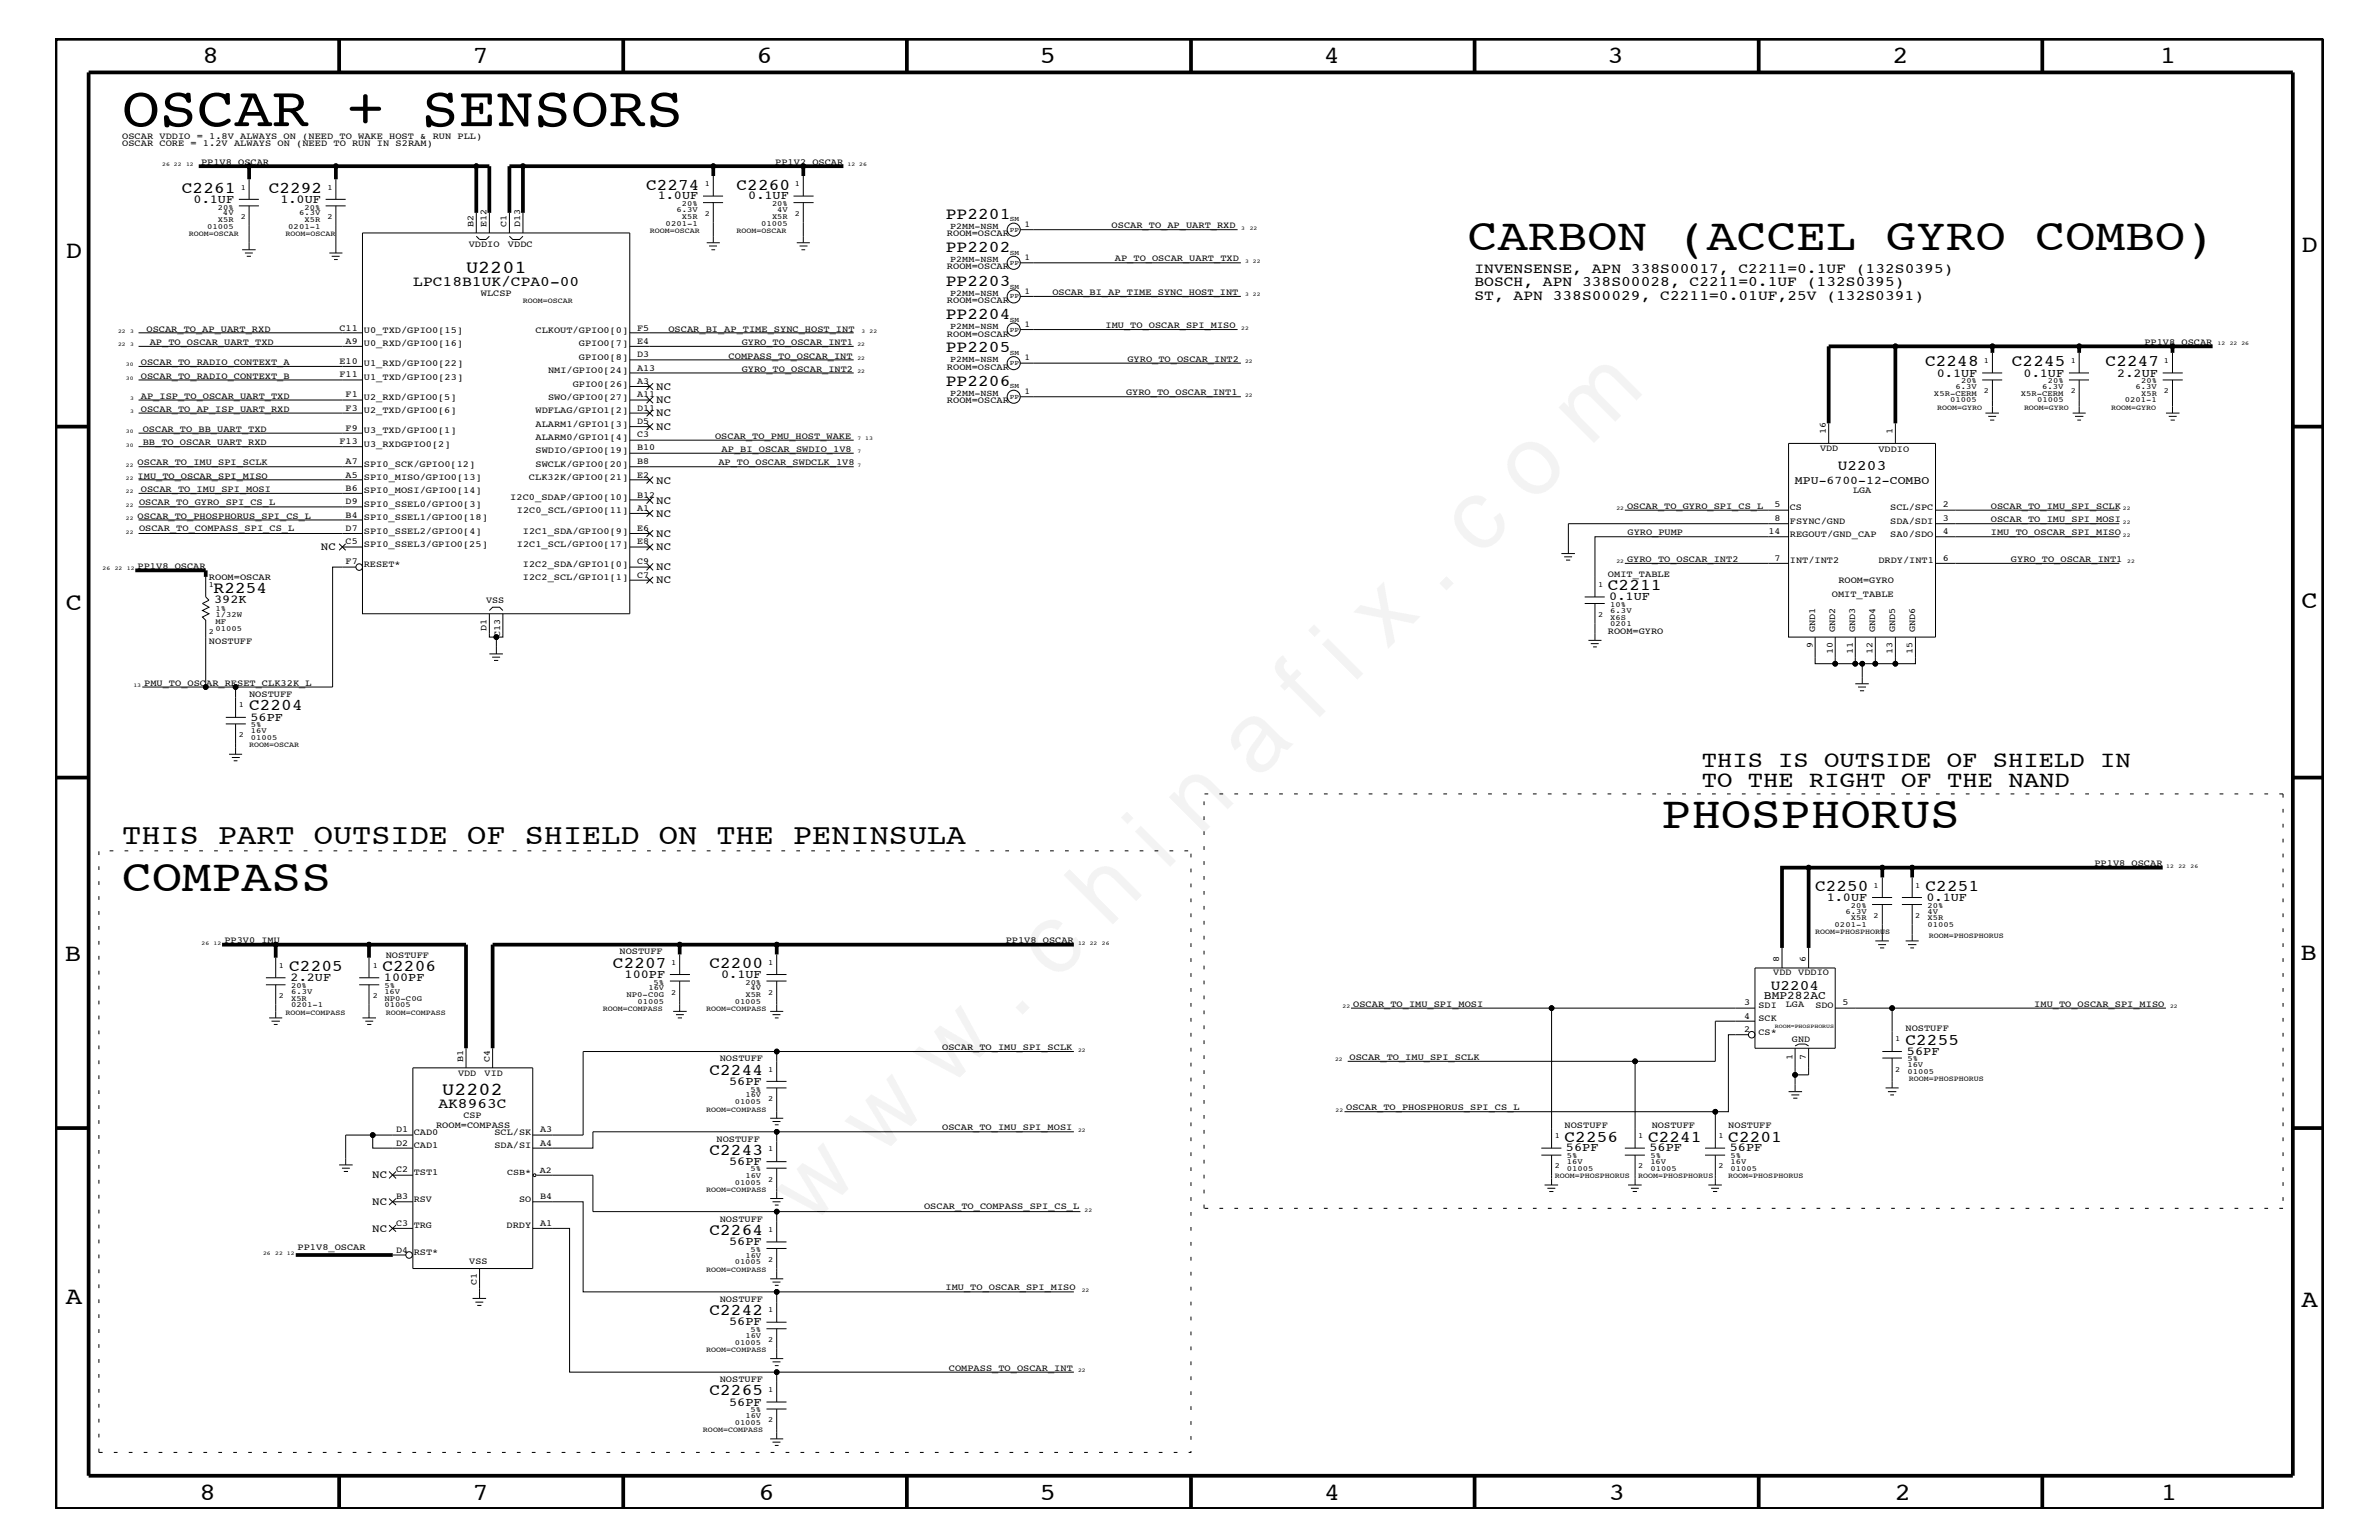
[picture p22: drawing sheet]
<svg xmlns="http://www.w3.org/2000/svg" width="432mm" height="279mm" viewBox="0 0 432 279" stroke-linecap="round" stroke-linejoin="round" font-family="sans-serif">
<defs><g id="words">
<text font-size="17.6" x="147.1" y="222.6" transform="rotate(-45 147.1 222.6)">w w w . c h i n a f i x . c o m</text>
<text font-size="10.2" x="22.2" y="22.9">OSCAR + SENSORS</text>
<g font-size="8.2">
<text x="266.4" y="45.3">CARBON (ACCEL GYRO COMBO)</text>
<text x="301.6" y="150.1">PHOSPHORUS</text>
<text x="22.2" y="161.7">COMPASS</text>
</g>
<text font-size="5.2" x="22.2" y="153.2">THIS PART OUTSIDE OF SHIELD ON THE PENINSULA</text>
<g font-size="4.5">
<text x="36.7" y="11.5">8</text>
<text x="85.8" y="11.5">7</text>
<text x="137.3" y="11.5">6</text>
<text x="188.7" y="11.5">5</text>
<text x="240.3" y="11.5">4</text>
<text x="291.8" y="11.5">3</text>
<text x="343.5" y="11.5">2</text>
<text x="392" y="11.5">1</text>
<text x="11.9" y="46.8">D</text>
<text x="417.7" y="45.7">D</text>
<text x="11.9" y="110.6">C</text>
<text x="417.7" y="110.4">C</text>
<text x="11.8" y="174.3">B</text>
<text x="417.6" y="174.2">B</text>
<text x="11.9" y="236.7">A</text>
<text x="417.7" y="237.1">A</text>
<text x="36.2" y="272.1">8</text>
<text x="85.8" y="272.1">7</text>
<text x="137.7" y="272.1">6</text>
<text x="188.7" y="272.1">5</text>
<text x="240.4" y="272.1">4</text>
<text x="292" y="272.1">3</text>
<text x="343.9" y="272.1">2</text>
<text x="392.2" y="272.1">1</text>
</g>
<g font-size="4.1">
<text x="308.9" y="142.9">TO THE RIGHT OF THE NAND</text>
<text x="308.9" y="139.2">THIS IS OUTSIDE OF SHIELD IN</text>
</g>
<g font-size="3.3">
<text x="84.6" y="49.6">U2201</text>
<text x="80.3" y="198.7">U2202</text>
</g>
<g font-size="3">
<text x="33" y="35">C2261</text>
<text x="48.8" y="35">C2292</text>
<text x="117.3" y="34.4">C2274</text>
<text x="133.7" y="34.4">C2260</text>
<text x="171.7" y="39.7">PP2201</text>
<text x="171.7" y="45.7">PP2202</text>
<text x="171.7" y="51.8">PP2203</text>
<text x="171.7" y="57.9">PP2204</text>
<text x="171.7" y="64">PP2205</text>
<text x="171.7" y="70">PP2206</text>
<text x="349.4" y="66.5">C2248</text>
<text x="365.2" y="66.5">C2245</text>
<text x="382.2" y="66.5">C2247</text>
<text x="38.8" y="107.6">R2254</text>
<text x="291.8" y="107.1">C2211</text>
<text x="45.2" y="128.9">C2204</text>
<text x="329.4" y="161.7">C2250</text>
<text x="349.5" y="161.7">C2251</text>
<text x="52.5" y="176.2">C2205</text>
<text x="69.4" y="176.2">C2206</text>
<text x="111.3" y="175.6">C2207</text>
<text x="128.8" y="175.6">C2200</text>
<text x="345.9" y="189.5">C2255</text>
<text x="128.8" y="195">C2244</text>
<text x="128.8" y="209.6">C2243</text>
<text x="284" y="207.1">C2256</text>
<text x="299.1" y="207.1">C2241</text>
<text x="313.7" y="207.1">C2201</text>
<text x="128.8" y="224.1">C2264</text>
<text x="128.8" y="238.6">C2242</text>
<text x="128.8" y="253.2">C2265</text>
</g>
<g font-size="2.6">
<text x="75" y="51.9">LPC18B1UK/CPA0-00</text>
<text x="267.6" y="49.6">INVENSENSE, APN 338S00017, C2211=0.1UF (132S0395)</text>
<text x="267.6" y="51.9">BOSCH, APN 338S00028, C2211=0.1UF (132S0395)</text>
<text x="267.6" y="54.4">ST, APN 338S00029, C2211=0.01UF,25V (132S0391)</text>
<text x="333.6" y="85.3">U2203</text>
<text x="321.4" y="179.6">U2204</text>
<text x="79.6" y="201">AK8963C</text>
</g>
<g font-size="2.2">
<text x="35.1" y="36.8">0.1UF</text>
<text x="50.9" y="36.8">1.0UF</text>
<text x="119.4" y="36.2">1.0UF</text>
<text x="135.8" y="36.2">0.1UF</text>
<text x="351.5" y="68.4">0.1UF</text>
<text x="367.3" y="68.4">0.1UF</text>
<text x="384.3" y="68.4">2.2UF</text>
<text x="38.9" y="109.4">392K</text>
<text x="292.1" y="108.9">0.1UF</text>
<text x="45.5" y="130.8">56PF</text>
<text x="331.6" y="163.5">1.0UF</text>
<text x="349.7" y="163.5">0.1UF</text>
<text x="52.7" y="178">2.2UF</text>
<text x="69.7" y="178">100PF</text>
<text x="113.4" y="177.4">100PF</text>
<text x="130.9" y="177.4">0.1UF</text>
<text x="346.1" y="191.4">56PF</text>
<text x="132.3" y="196.8">56PF</text>
<text x="284.2" y="208.9">56PF</text>
<text x="299.4" y="208.9">56PF</text>
<text x="313.9" y="208.9">56PF</text>
<text x="132.3" y="211.4">56PF</text>
<text x="132.3" y="225.9">56PF</text>
<text x="132.3" y="240.5">56PF</text>
<text x="132.3" y="255">56PF</text>
</g>
<g font-size="2.1">
<text x="325.8" y="87.7">MPU-6700-12-COMBO</text>
<text x="320.2" y="181.3">BMP282AC</text>
</g>
<g font-size="2">
<text x="119.1" y="70.7">NC</text>
<text x="119.1" y="75.6">NC</text>
<text x="119.1" y="73.2">NC</text>
<text x="119.1" y="78">NC</text>
<text x="119.1" y="87.7">NC</text>
<text x="119.1" y="91.4">NC</text>
<text x="119.1" y="93.8">NC</text>
<text x="58.3" y="99.9">NC</text>
<text x="119.1" y="97.4">NC</text>
<text x="119.1" y="99.9">NC</text>
<text x="119.1" y="103.5">NC</text>
<text x="119.1" y="105.9">NC</text>
<text x="67.6" y="213.8">NC</text>
<text x="67.6" y="218.6">NC</text>
<text x="67.6" y="223.5">NC</text>
</g>
<g font-size="1.7">
<text x="22.2" y="26.5">OSCAR CORE = 1.2V ALWAYS ON (NEED TO RUN IN S2RAM)</text>
<text x="22.2" y="25.3">OSCAR VDDIO = 1.8V ALWAYS ON (NEED TO WAKE HOST &amp; RUN PLL)</text>
<text x="36.5" y="29.9">PP1V8_OSCAR</text>
<text x="140.7" y="29.9">PP1V2_OSCAR</text>
<text x="85.9" y="41.2" transform="rotate(-90 85.9 41.2)">B2</text>
<text x="88.3" y="41.2" transform="rotate(-90 88.3 41.2)">E12</text>
<text x="91.9" y="41.2" transform="rotate(-90 91.9 41.2)">C1</text>
<text x="94.4" y="41.2" transform="rotate(-90 94.4 41.2)">D13</text>
<text x="201.8" y="41.4">OSCAR_TO_AP_UART_RXD</text>
<text x="85.1" y="44.9">VDDIO</text>
<text x="92.2" y="44.9">VDDC</text>
<text x="171.9" y="42.9">ROOM=OSCAR</text>
<text x="202.4" y="47.4">AP_TO_OSCAR_UART_TXD</text>
<text x="87.3" y="53.8">WLCSP</text>
<text x="171.9" y="48.9">ROOM=OSCAR</text>
<text x="191" y="53.5">OSCAR_BI_AP_TIME_SYNC_HOST_INT</text>
<text x="61.6" y="60">C11</text>
<text x="115.7" y="60">F5</text>
<text x="171.9" y="55">ROOM=OSCAR</text>
<text x="200.7" y="59.5">IMU_TO_OSCAR_SPI_MISO</text>
<text x="26.6" y="60.2">OSCAR_TO_AP_UART_RXD</text>
<text x="27.2" y="62.6">AP_TO_OSCAR_UART_TXD</text>
<text x="61.6" y="66">E10</text>
<text x="62.7" y="62.3">A9</text>
<text x="66" y="60.4">U0_TXD/GPIO0[15]</text>
<text x="66" y="62.9">U0_RXD/GPIO0[16]</text>
<text x="97.2" y="60.4">CLKOUT/GPIO0[0]</text>
<text x="105.1" y="62.9">GPIO0[7]</text>
<text x="105.1" y="65.3">GPIO0[8]</text>
<text x="115.7" y="62.3">E4</text>
<text x="115.7" y="64.8">D3</text>
<text x="121.3" y="60.2">OSCAR_BI_AP_TIME_SYNC_HOST_INT</text>
<text x="132.2" y="65.1">COMPASS_TO_OSCAR_INT</text>
<text x="134.6" y="62.6">GYRO_TO_OSCAR_INT1</text>
<text x="171.9" y="61.1">ROOM=OSCAR</text>
<text x="204.6" y="65.6">GYRO_TO_OSCAR_INT2</text>
<text x="389.2" y="62.6">PP1V8_OSCAR</text>
<text x="25.6" y="66.2">OSCAR_TO_RADIO_CONTEXT_A</text>
<text x="25.6" y="68.7">OSCAR_TO_RADIO_CONTEXT_B</text>
<text x="61.6" y="68.4">F11</text>
<text x="66" y="66.5">U1_RXD/GPIO0[22]</text>
<text x="66" y="68.9">U1_TXD/GPIO0[23]</text>
<text x="99.5" y="67.7">NMI/GPIO0[24]</text>
<text x="104" y="70.1">GPIO0[26]</text>
<text x="115.7" y="67.3">A13</text>
<text x="115.7" y="69.6">A3</text>
<text x="134.6" y="67.5">GYRO_TO_OSCAR_INT2</text>
<text x="171.9" y="67.1">ROOM=OSCAR</text>
<text x="204.4" y="71.7">GYRO_TO_OSCAR_INT1</text>
<text x="25.6" y="74.7">OSCAR_TO_AP_ISP_UART_RXD</text>
<text x="25.6" y="72.3">AP_ISP_TO_OSCAR_UART_TXD</text>
<text x="62.7" y="72.1">F1</text>
<text x="62.7" y="74.5">F3</text>
<text x="66" y="72.6">U2_RXD/GPIO0[5]</text>
<text x="66" y="75">U2_TXD/GPIO0[6]</text>
<text x="97.2" y="75">WDFLAG/GPIO1[2]</text>
<text x="97.2" y="77.4">ALARM1/GPIO1[3]</text>
<text x="99.5" y="72.6">SWO/GPIO0[27]</text>
<text x="115.7" y="72.1">A11</text>
<text x="115.7" y="74.5">D11</text>
<text x="115.7" y="76.9">D5</text>
<text x="171.9" y="73.2">ROOM=OSCAR</text>
<text x="25.9" y="80.8">BB_TO_OSCAR_UART_RXD</text>
<text x="25.9" y="78.3">OSCAR_TO_BB_UART_TXD</text>
<text x="61.6" y="80.5">F13</text>
<text x="62.7" y="78.2">F9</text>
<text x="66" y="78.6">U3_TXD/GPIO0[1]</text>
<text x="66" y="81.1">U3_RXDGPIO0[2]</text>
<text x="97.2" y="82.2">SWDIO/GPIO0[19]</text>
<text x="97.2" y="79.9">ALARM0/GPIO1[4]</text>
<text x="115.7" y="81.7">B10</text>
<text x="115.7" y="79.4">C3</text>
<text x="129.8" y="79.6">OSCAR_TO_PMU_HOST_WAKE</text>
<text x="131" y="82">AP_BI_OSCAR_SWDIO_1V8</text>
<text x="330.4" y="81.9">VDD</text>
<text x="331.4" y="78.8" transform="rotate(-90 331.4 78.8)">16</text>
<text x="341" y="82">VDDIO</text>
<text x="343.5" y="78.8" transform="rotate(-90 343.5 78.8)">1</text>
<text x="25" y="84.4">OSCAR_TO_IMU_SPI_SCLK</text>
<text x="25" y="86.9">IMU_TO_OSCAR_SPI_MISO</text>
<text x="25.6" y="89.3">OSCAR_TO_IMU_SPI_MOSI</text>
<text x="62.7" y="86.6">A5</text>
<text x="62.7" y="89">B6</text>
<text x="62.7" y="84.2">A7</text>
<text x="66" y="87.1">SPI0_MISO/GPIO0[13]</text>
<text x="66" y="89.5">SPI0_MOSI/GPIO0[14]</text>
<text x="66" y="84.7">SPI0_SCK/GPIO0[12]</text>
<text x="96" y="87.1">CLK32K/GPIO0[21]</text>
<text x="97.2" y="84.7">SWCLK/GPIO0[20]</text>
<text x="115.7" y="84.2">B8</text>
<text x="115.7" y="86.6">E2</text>
<text x="130.4" y="84.4">AP_TO_OSCAR_SWDCLK_1V8</text>
<text x="336.3" y="89.5">LGA</text>
<text x="25" y="94.2">OSCAR_TO_PHOSPHORUS_SPI_CS_L</text>
<text x="25.2" y="91.6">OSCAR_TO_GYRO_SPI_CS_L</text>
<text x="62.7" y="91.5">D9</text>
<text x="62.7" y="93.9">B4</text>
<text x="66" y="94.3">SPI0_SSEL1/GPIO0[18]</text>
<text x="66" y="92">SPI0_SSEL0/GPIO0[3]</text>
<text x="92.6" y="90.7">I2C0_SDAP/GPIO0[10]</text>
<text x="93.8" y="93.2">I2C0_SCL/GPIO0[11]</text>
<text x="115.7" y="92.7">A1</text>
<text x="115.7" y="90.3">B12</text>
<text x="295.3" y="92.3">OSCAR_TO_GYRO_SPI_CS_L</text>
<text x="322.1" y="94.5">8</text>
<text x="322.1" y="92.1">5</text>
<text x="324.9" y="95">FSYNC/GND</text>
<text x="324.9" y="92.6">CS</text>
<text x="343.1" y="95">SDA/SDI</text>
<text x="343.1" y="92.6">SCL/SPC</text>
<text x="352.6" y="94.5">3</text>
<text x="352.6" y="92.1">2</text>
<text x="361.4" y="92.3">OSCAR_TO_IMU_SPI_SCLK</text>
<text x="361.4" y="94.8">OSCAR_TO_IMU_SPI_MOSI</text>
<text x="25.2" y="96.4">OSCAR_TO_COMPASS_SPI_CS_L</text>
<text x="62.7" y="98.8">C5</text>
<text x="62.7" y="96.3">D7</text>
<text x="66" y="99.3">SPI0_SSEL3/GPIO0[25]</text>
<text x="66" y="96.8">SPI0_SSEL2/GPIO0[4]</text>
<text x="93.8" y="99.3">I2C1_SCL/GPIO0[17]</text>
<text x="94.9" y="96.8">I2C1_SDA/GPIO0[9]</text>
<text x="115.7" y="96.3">E6</text>
<text x="115.7" y="98.8">E8</text>
<text x="295.4" y="97.1">GYRO_PUMP</text>
<text x="321" y="96.9">14</text>
<text x="322.1" y="101.8">7</text>
<text x="324.9" y="97.4">REGOUT/GND_CAP</text>
<text x="343.1" y="97.4">SA0/SDO</text>
<text x="352.6" y="96.9">4</text>
<text x="352.6" y="101.8">6</text>
<text x="361.4" y="97.1">IMU_TO_OSCAR_SPI_MISO</text>
<text x="25" y="103.2">PP1V8_OSCAR</text>
<text x="37.9" y="105.3">ROOM=OSCAR</text>
<text x="62.7" y="102.4">F7</text>
<text x="66" y="102.9">RESET*</text>
<text x="94.9" y="102.9">I2C2_SDA/GPIO1[0]</text>
<text x="94.9" y="105.3">I2C2_SCL/GPIO1[1]</text>
<text x="115.7" y="102.4">C9</text>
<text x="115.7" y="104.8">C7</text>
<text x="291.8" y="104.7">OMIT_TABLE</text>
<text x="295.3" y="102.1">GYRO_TO_OSCAR_INT2</text>
<text x="324.9" y="102.2">INT/INT2</text>
<text x="333.7" y="105.9">ROOM=GYRO</text>
<text x="341" y="102.2">DRDY/INT1</text>
<text x="365" y="102.1">GYRO_TO_OSCAR_INT1</text>
<text x="88.2" y="109.3">VSS</text>
<text x="332.5" y="108.3">OMIT_TABLE</text>
<text x="37.9" y="116.8">NOSTUFF</text>
<text x="88.3" y="114.4" transform="rotate(-90 88.3 114.4)">D1</text>
<text x="90.8" y="115.5" transform="rotate(-90 90.8 115.5)">C13</text>
<text x="291.8" y="115">ROOM=GYRO</text>
<text x="329" y="117.5" transform="rotate(-90 329 117.5)">9</text>
<text x="329.4" y="114.8" transform="rotate(-90 329.4 114.8)">GND1</text>
<text x="332.7" y="118.6" transform="rotate(-90 332.7 118.6)">10</text>
<text x="333.1" y="114.8" transform="rotate(-90 333.1 114.8)">GND2</text>
<text x="336.3" y="118.6" transform="rotate(-90 336.3 118.6)">11</text>
<text x="336.7" y="114.8" transform="rotate(-90 336.7 114.8)">GND3</text>
<text x="339.9" y="118.6" transform="rotate(-90 339.9 118.6)">12</text>
<text x="340.4" y="114.8" transform="rotate(-90 340.4 114.8)">GND4</text>
<text x="343.5" y="118.6" transform="rotate(-90 343.5 118.6)">13</text>
<text x="344" y="114.8" transform="rotate(-90 344 114.8)">GND5</text>
<text x="347.1" y="118.6" transform="rotate(-90 347.1 118.6)">15</text>
<text x="347.6" y="114.8" transform="rotate(-90 347.6 114.8)">GND6</text>
<text x="26.2" y="124.4">PMU_TO_OSCAR_RESET_CLK32K_L</text>
<text x="45.2" y="126.5">NOSTUFF</text>
<text x="380.2" y="157.2">PP1V8_OSCAR</text>
<text x="40.7" y="171.1">PP3V0_IMU</text>
<text x="70" y="173.8">NOSTUFF</text>
<text x="112.4" y="173.2">NOSTUFF</text>
<text x="182.5" y="171.1">PP1V8_OSCAR</text>
<text x="321.9" y="177">VDD</text>
<text x="322.9" y="174.5" transform="rotate(-90 322.9 174.5)">8</text>
<text x="326.4" y="176.9">VDDIO</text>
<text x="327.7" y="174.5" transform="rotate(-90 327.7 174.5)">6</text>
<text x="245.6" y="182.7">OSCAR_TO_IMU_SPI_MOSI</text>
<text x="316.6" y="182.4">3</text>
<text x="316.6" y="184.9">4</text>
<text x="319.2" y="182.9">SDI</text>
<text x="319.2" y="185.3">SCK</text>
<text x="324.1" y="182.7">LGA</text>
<text x="329.5" y="182.9">SDO</text>
<text x="334.4" y="182.4">5</text>
<text x="369.2" y="182.7">IMU_TO_OSCAR_SPI_MISO</text>
<text x="171" y="190.5">OSCAR_TO_IMU_SPI_SCLK</text>
<text x="316.6" y="187.2">2</text>
<text x="319.2" y="187.7">CS*</text>
<text x="325.2" y="189.1">GND</text>
<text x="345.9" y="187.1">NOSTUFF</text>
<text x="83.1" y="195.3">VDD</text>
<text x="84.1" y="192.7" transform="rotate(-90 84.1 192.7)">B1</text>
<text x="88" y="195.3">VID</text>
<text x="88.9" y="192.7" transform="rotate(-90 88.9 192.7)">C4</text>
<text x="130.6" y="192.6">NOSTUFF</text>
<text x="244.9" y="192.3">OSCAR_TO_IMU_SPI_SCLK</text>
<text x="325.4" y="192.3" transform="rotate(-90 325.4 192.3)">1</text>
<text x="327.7" y="192.3" transform="rotate(-90 327.7 192.3)">7</text>
<text x="84.1" y="202.9">CSP</text>
<text x="244.3" y="201.5">OSCAR_TO_PHOSPHORUS_SPI_CS_L</text>
<text x="71.9" y="205.4">D1</text>
<text x="71.9" y="207.9">D2</text>
<text x="75.1" y="205.9">CAD0</text>
<text x="75.1" y="208.3">CAD1</text>
<text x="79.2" y="204.7">ROOM=COMPASS</text>
<text x="89.7" y="205.9">SCL/SK</text>
<text x="89.7" y="208.3">SDA/SI</text>
<text x="98" y="205.4">A3</text>
<text x="98" y="207.9">A4</text>
<text x="130" y="207.1">NOSTUFF</text>
<text x="171" y="205.1">OSCAR_TO_IMU_SPI_MOSI</text>
<text x="284" y="204.7">NOSTUFF</text>
<text x="299.8" y="204.7">NOSTUFF</text>
<text x="313.7" y="204.7">NOSTUFF</text>
<text x="71.9" y="212.7">C2</text>
<text x="75.1" y="213.2">TST1</text>
<text x="71.9" y="217.5">B3</text>
<text x="75.1" y="218">RSV</text>
<text x="94.2" y="218">SO</text>
<text x="98" y="217.5">B4</text>
<text x="130.6" y="221.7">NOSTUFF</text>
<text x="167.7" y="219.4">OSCAR_TO_COMPASS_SPI_CS_L</text>
<text x="54" y="226.9">PP1V8_OSCAR</text>
<text x="71.9" y="222.4">C3</text>
<text x="71.9" y="227.3">D4</text>
<text x="75.1" y="227.7">RST*</text>
<text x="75.1" y="222.9">TRG</text>
<text x="91.9" y="222.9">DRDY</text>
<text x="98" y="222.4">A1</text>
<text x="85.2" y="229.3">VSS</text>
<text x="86.5" y="233.2" transform="rotate(-90 86.5 233.2)">C1</text>
<text x="130.6" y="236.2">NOSTUFF</text>
<text x="171.6" y="234.1">IMU_TO_OSCAR_SPI_MISO</text>
<text x="130.6" y="250.7">NOSTUFF</text>
<text x="172.2" y="248.7">COMPASS_TO_OSCAR_INT</text>
</g>
<g font-size="1.6">
<text x="172.5" y="41.5">P2MM-NSM</text>
<text x="185.9" y="41.2">1</text>
<text x="172.5" y="47.6">P2MM-NSM</text>
<text x="185.9" y="47.2">1</text>
<text x="172.5" y="53.6">P2MM-NSM</text>
<text x="185.9" y="53.3">1</text>
<text x="172.5" y="59.7">P2MM-NSM</text>
<text x="185.9" y="59.4">1</text>
<text x="172.5" y="65.7">P2MM-NSM</text>
<text x="185.9" y="65.4">1</text>
<text x="172.5" y="71.8">P2MM-NSM</text>
<text x="185.9" y="71.5">1</text>
<text x="92" y="213.2">CSB*</text>
<text x="98" y="212.8">A2</text>
</g>
<g font-size="1.4">
<text x="43.7" y="34.4">1</text>
<text x="59.4" y="34.4">1</text>
<text x="127.9" y="33.7">1</text>
<text x="144.3" y="33.7">1</text>
<text x="37.6" y="41.5">01005</text>
<text x="39.5" y="40.3">X5R</text>
<text x="39.5" y="38">20%</text>
<text x="40.5" y="39.1">4V</text>
<text x="43.7" y="39.8">2</text>
<text x="52.3" y="41.5">0201-1</text>
<text x="54.3" y="39.1">6.3V</text>
<text x="55.3" y="40.3">X5R</text>
<text x="55.3" y="38">20%</text>
<text x="59.4" y="39.8">2</text>
<text x="120.8" y="40.9">0201-1</text>
<text x="122.8" y="38.5">6.3V</text>
<text x="123.8" y="39.7">X5R</text>
<text x="123.8" y="37.4">20%</text>
<text x="127.9" y="39.2">2</text>
<text x="138.2" y="40.9">01005</text>
<text x="140.1" y="39.7">X5R</text>
<text x="140.1" y="37.4">20%</text>
<text x="141.1" y="38.5">4V</text>
<text x="144.3" y="39.2">2</text>
<text x="34.3" y="42.9">ROOM=OSCAR</text>
<text x="51.8" y="42.9">ROOM=OSCAR</text>
<text x="117.9" y="42.3">ROOM=OSCAR</text>
<text x="133.7" y="42.3">ROOM=OSCAR</text>
<text x="94.9" y="55">ROOM=OSCAR</text>
<text x="360.1" y="65.9">1</text>
<text x="375.8" y="65.9">1</text>
<text x="392.8" y="65.9">1</text>
<text x="351" y="71.8">X5R-CERM</text>
<text x="354.9" y="70.6">6.3V</text>
<text x="355.9" y="69.5">20%</text>
<text x="360.1" y="71.3">2</text>
<text x="366.8" y="71.8">X5R-CERM</text>
<text x="370.7" y="70.6">6.3V</text>
<text x="371.7" y="69.5">20%</text>
<text x="375.8" y="71.3">2</text>
<text x="387.6" y="70.6">6.3V</text>
<text x="388.6" y="71.8">X5R</text>
<text x="388.6" y="69.5">20%</text>
<text x="392.8" y="71.3">2</text>
<text x="351.6" y="74.4">ROOM=GYRO</text>
<text x="354" y="73">01005</text>
<text x="367.4" y="74.4">ROOM=GYRO</text>
<text x="369.7" y="73">01005</text>
<text x="383.2" y="74.4">ROOM=GYRO</text>
<text x="385.7" y="73">0201-1</text>
<text x="37.9" y="106.5">1</text>
<text x="290.1" y="106.5">1</text>
<text x="39.1" y="112">1/32W</text>
<text x="39.1" y="110.8">1%</text>
<text x="39.1" y="113.1">MF</text>
<text x="290.1" y="112">2</text>
<text x="292.3" y="110.2">10%</text>
<text x="292.3" y="112.5">X6S</text>
<text x="292.3" y="111.2">6.3V</text>
<text x="292.3" y="113.7">0201</text>
<text x="37.9" y="115">2</text>
<text x="39.1" y="114.4">01005</text>
<text x="43.3" y="128.3">1</text>
<text x="45.6" y="131.9">5%</text>
<text x="43.3" y="133.8">2</text>
<text x="45.2" y="135.6">ROOM=OSCAR</text>
<text x="45.6" y="134.2">01005</text>
<text x="45.6" y="133">16V</text>
<text x="340" y="161.1">1</text>
<text x="347.6" y="161.1">1</text>
<text x="334.9" y="165.8">6.3V</text>
<text x="336" y="167">X5R</text>
<text x="336" y="164.7">20%</text>
<text x="340" y="166.5">2</text>
<text x="347.6" y="166.5">2</text>
<text x="349.8" y="165.8">4V</text>
<text x="349.8" y="167">X5R</text>
<text x="349.8" y="164.7">20%</text>
<text x="329.4" y="169.5">ROOM=PHOSPHORUS</text>
<text x="333" y="168.2">0201-1</text>
<text x="349.8" y="168.2">01005</text>
<text x="350.1" y="170.1">ROOM=PHOSPHORUS</text>
<text x="50.6" y="175.6">1</text>
<text x="52.8" y="179.3">20%</text>
<text x="67.6" y="175.6">1</text>
<text x="69.8" y="179.3">5%</text>
<text x="117.7" y="179.7">16V</text>
<text x="118.6" y="178.7">5%</text>
<text x="121.8" y="175">1</text>
<text x="135.3" y="178.7">20%</text>
<text x="136.2" y="179.7">4V</text>
<text x="139.4" y="175">1</text>
<text x="50.6" y="181">2</text>
<text x="51.8" y="184.1">ROOM=COMPASS</text>
<text x="52.8" y="182.7">0201-1</text>
<text x="52.8" y="180.4">6.3V</text>
<text x="52.8" y="181.6">X5R</text>
<text x="67.6" y="181">2</text>
<text x="69.8" y="180.4">16V</text>
<text x="69.8" y="181.6">NP0-C0G</text>
<text x="69.8" y="182.7">01005</text>
<text x="70" y="184.1">ROOM=COMPASS</text>
<text x="109.4" y="183.5">ROOM=COMPASS</text>
<text x="113.7" y="181">NP0-C0G</text>
<text x="115.7" y="182.1">01005</text>
<text x="121.8" y="180.5">2</text>
<text x="128.2" y="183.5">ROOM=COMPASS</text>
<text x="133.3" y="182.1">01005</text>
<text x="135.3" y="181">X5R</text>
<text x="139.4" y="180.5">2</text>
<text x="344" y="188.9">1</text>
<text x="139.4" y="194.4">1</text>
<text x="344" y="194.4">2</text>
<text x="346.2" y="194.8">01005</text>
<text x="346.2" y="192.6">5%</text>
<text x="346.2" y="193.7">16V</text>
<text x="346.5" y="196.2">ROOM=PHOSPHORUS</text>
<text x="128.2" y="201.7">ROOM=COMPASS</text>
<text x="133.3" y="200.3">01005</text>
<text x="135.3" y="199.1">16V</text>
<text x="136.2" y="198.1">5%</text>
<text x="139.4" y="199.8">2</text>
<text x="139.4" y="208.9">1</text>
<text x="282.2" y="206.5">1</text>
<text x="297.3" y="206.5">1</text>
<text x="311.9" y="206.5">1</text>
<text x="133.3" y="214.9">01005</text>
<text x="135.3" y="213.6">16V</text>
<text x="136.2" y="212.5">5%</text>
<text x="139.4" y="214.4">2</text>
<text x="282.2" y="211.9">2</text>
<text x="282.2" y="213.8">ROOM=PHOSPHORUS</text>
<text x="284.4" y="211.3">16V</text>
<text x="284.4" y="212.5">01005</text>
<text x="284.4" y="210.2">5%</text>
<text x="297.3" y="213.8">ROOM=PHOSPHORUS</text>
<text x="297.3" y="211.9">2</text>
<text x="299.6" y="212.5">01005</text>
<text x="299.6" y="210.2">5%</text>
<text x="299.6" y="211.3">16V</text>
<text x="311.9" y="211.9">2</text>
<text x="313.7" y="213.8">ROOM=PHOSPHORUS</text>
<text x="314.1" y="210.2">5%</text>
<text x="314.1" y="212.5">01005</text>
<text x="314.1" y="211.3">16V</text>
<text x="128.2" y="216.2">ROOM=COMPASS</text>
<text x="136.2" y="227.1">5%</text>
<text x="139.4" y="223.5">1</text>
<text x="128.2" y="230.7">ROOM=COMPASS</text>
<text x="133.3" y="229.4">01005</text>
<text x="135.3" y="228.2">16V</text>
<text x="139.4" y="229">2</text>
<text x="139.4" y="238">1</text>
<text x="128.2" y="245.3">ROOM=COMPASS</text>
<text x="133.3" y="244">01005</text>
<text x="135.3" y="242.8">16V</text>
<text x="136.2" y="241.7">5%</text>
<text x="139.4" y="243.5">2</text>
<text x="135.3" y="257.3">16V</text>
<text x="136.2" y="256.2">5%</text>
<text x="139.4" y="252.6">1</text>
<text x="127.6" y="259.9">ROOM=COMPASS</text>
<text x="133.3" y="258.5">01005</text>
<text x="139.4" y="258">2</text>
</g>
<g font-size="1.3">
<text x="183.3" y="40.2">SM</text>
<text x="183.3" y="42">PP</text>
<text x="183.3" y="46.3">SM</text>
<text x="183.3" y="48">PP</text>
<text x="183.3" y="52.4">SM</text>
<text x="183.3" y="54.1">PP</text>
<text x="183.3" y="58.4">SM</text>
<text x="183.3" y="60.2">PP</text>
<text x="183.3" y="64.5">SM</text>
<text x="183.3" y="66.2">PP</text>
<text x="183.3" y="70.5">SM</text>
<text x="183.3" y="72.3">PP</text>
</g>
<g font-size="1">
<text x="29.5" y="30.2">26 22</text>
<text x="33.8" y="30.2">12</text>
<text x="153.8" y="30.2">12 26</text>
<text x="225.3" y="41.7">3</text>
<text x="226.8" y="41.7">22</text>
<text x="226" y="47.7">3</text>
<text x="227.4" y="47.7">22</text>
<text x="226" y="53.8">3</text>
<text x="227.4" y="53.8">22</text>
<text x="225.3" y="59.8">22</text>
<text x="21.4" y="62.9">22</text>
<text x="21.4" y="60.4">22</text>
<text x="23.6" y="62.9">3</text>
<text x="23.6" y="60.4">3</text>
<text x="155.6" y="65.3">22</text>
<text x="155.6" y="62.9">22</text>
<text x="156.4" y="60.4">3</text>
<text x="157.8" y="60.4">22</text>
<text x="226" y="65.9">22</text>
<text x="402.5" y="62.6">12</text>
<text x="404.7" y="62.6">22 26</text>
<text x="22.9" y="66.5">30</text>
<text x="22.9" y="68.9">30</text>
<text x="155.6" y="67.7">22</text>
<text x="226" y="72">22</text>
<text x="23.6" y="75">3</text>
<text x="23.6" y="72.6">3</text>
<text x="22.9" y="78.6">30</text>
<text x="22.9" y="81.1">30</text>
<text x="155.6" y="79.9">7</text>
<text x="155.6" y="82.2">7</text>
<text x="157.1" y="79.9">13</text>
<text x="22.9" y="84.7">22</text>
<text x="22.9" y="89.5">22</text>
<text x="22.9" y="87.1">22</text>
<text x="155.6" y="84.7">7</text>
<text x="22.9" y="92">22</text>
<text x="22.9" y="94.3">22</text>
<text x="293.4" y="92.6">22</text>
<text x="385.3" y="92.6">22</text>
<text x="385.3" y="95">22</text>
<text x="22.9" y="96.8">22</text>
<text x="385.3" y="97.4">22</text>
<text x="18.6" y="103.5">26</text>
<text x="20.8" y="103.5">22</text>
<text x="23" y="103.5">12</text>
<text x="293.4" y="102.2">22</text>
<text x="386.1" y="102.2">22</text>
<text x="24.2" y="124.7">13</text>
<text x="393.2" y="157.4">12</text>
<text x="395.4" y="157.4">22</text>
<text x="397.6" y="157.4">26</text>
<text x="36.6" y="171.4">26</text>
<text x="38.8" y="171.4">12</text>
<text x="195.7" y="171.4">12 22</text>
<text x="200" y="171.4">26</text>
<text x="243.7" y="182.9">22</text>
<text x="393.9" y="182.9">22</text>
<text x="195.7" y="190.8">22</text>
<text x="322.2" y="186.5">ROOM=PHOSPHORUS</text>
<text x="242.3" y="192.6">22</text>
<text x="242.4" y="201.7">22</text>
<text x="195.7" y="205.3">22</text>
<text x="196.9" y="219.8">22</text>
<text x="47.8" y="227.7">26</text>
<text x="50" y="227.7">22 12</text>
<text x="196.3" y="234.4">22</text>
<text x="195.7" y="248.9">22</text>
</g>
</g></defs>
<g fill="none" stroke="#000" stroke-width=".18">
<path d="M43.4 36.2h3.6M43.4 37.4h3.6M45.2 32.5v3.7M45.2 37.4v7.9M59.1 37.4h3.6M59.1 36.2h3.6M61 32.5v3.7M61 37.4v8.5M86.4 38.6v3.7M88.8 38.6v3.7M92.5 38.6v3.7M94.9 38.6v3.7"/>
<path d="M127.6 36.8h3.6M127.6 35.6h3.6M129.5 31.9v3.7M129.5 36.8v7.2M144 36.8h3.7M144 35.6h3.7M145.8 31.9v3.7M145.8 36.8v7.2M43.9 45.3h2.5M44.5 45.9h1.4M44.8 46.5h.8M59.8 45.9h2.3"/>
<path d="M60.2 46.5h1.4M60.6 47.1h.7M65.8 42.3h48.5v69.1h-48.5zM88.8 42.9l-.6 .5h-1.2l-.6-.5M92.5 42.9l.6 .5h1.2l.6-.5M128.3 44h2.3M128.7 44.6h1.4M129.1 45.3h.7M144.6 44h2.4M145.1 44.6h1.5M145.5 45.3h.6M185.2 41.7h39.4"/>
<path d="M185.2 47.7h40M185.2 53.8h40M187.6 59.8h37M25.1 60.4h40.7M25.1 62.8h40.7M25.1 78.6h40.7M25.1 74.9h40.7M25.1 72.6h40.7M25.1 66.5h40.7M25.1 68.9h40.7M114.3 74.9h3.6M114.3 70.1h3.6"/>
<path d="M114.3 72.6h3.6M114.3 60.4h40.6M114.3 62.8h40.6M114.3 77.4h3.6M114.3 79.9h40.6M114.3 65.3h40.6M114.3 67.7h40.6M117.4 74.4l1.1 1.1M117.4 76.8l1.1 1.2M117.4 72l1.1 1.2M117.4 69.5l1.1 1.2M118.5 74.4l-1.1 1.1"/>
<path d="M118.5 76.8l-1.1 1.2M118.5 72l-1.1 1.2M118.5 69.5l-1.1 1.2M187.6 65.9h37.6M187.6 72h37.6M331.9 76.8v3.6M344 76.8v3.6M359.8 67.7h3.6M359.8 68.9h3.6M360.4 74.9h2.4M360.9 75.5h1.4M361.2 76.2h.8"/>
<path d="M361.6 64v3.7M361.6 68.9v6M375.5 67.7h3.7M375.5 68.9h3.7M376.2 74.9h2.4M376.6 75.5h1.5M377 76.2h.7M377.4 64v3.7M377.4 68.9v6M392.5 67.7h3.7M392.5 68.9h3.7M393.1 74.9h2.5"/>
<path d="M393.6 75.5h1.5M394 76.2h.7M394.3 64v3.7M394.3 68.9v6M25.1 89.5h40.7M25.1 94.3h40.7M25.1 84.7h40.7M25.1 81h40.7M25.1 87.1h40.7M25.1 92h40.7M25.1 96.8h40.7M61.6 98.7l1.1 1.1"/>
<path d="M62.1 99.2h3.7M62.7 98.7l-1.1 1.1M114.3 90.7h3.6M114.3 87.1h3.6M114.3 99.2h3.6M114.3 96.8h3.6M114.3 84.7h40.6M114.3 93.2h3.6M114.3 82.2h40.6M117.4 86.5l1.1 1.2M117.4 90.1l1.1 1.3M117.4 92.6l1.1 1.1"/>
<path d="M117.4 96.2l1.1 1.2M117.4 98.7l1.1 1.1M118.5 86.5l-1.1 1.2M118.5 90.1l-1.1 1.3M118.5 92.6l-1.1 1.1M118.5 96.2l-1.1 1.2M118.5 98.7l-1.1 1.1M284.7 95h39.9M294.9 92.6h29.7M324.6 80.4h26.7v35.2h-26.7zM324.6 97.4h-35.1v7.3M351.3 92.6h33.4"/>
<path d="M351.3 97.4h33.4M351.3 95h33.4M37.3 104.7v3.6l.6 .6-1.2 .6 1.2 .7-1.2 .6 1.2 .6-1.2 .5 .6 .6v12.1h-11.5M64.6 102.9h-4.2v21.7h-17.6M88.8 110.8l.6-.6h1.3l.6 .6M88.8 111.4v4.2h1.3v3M88.8 118.6h2.5M89.3 119.2h1.5M89.7 119.8h.7M91.3 111.4v4.2h-1.2M114.3 105.3h3.6M114.3 102.9h3.6"/>
<path d="M117.4 102.2l1.1 1.3M117.4 104.7l1.1 1.2M118.5 102.2l-1.1 1.3M118.5 104.7l-1.1 1.2M294.9 102.2h29.7M329.5 115.6v4.8h3.6v-4.8M336.7 115.6v4.8h1.3v3.7M340.4 115.6v4.8h-2.4M344 115.6v4.8h-3.6M347.7 115.6v4.8h-3.7M351.3 102.2h33.4M37.3 124.6h5.5v5.6"/>
<path d="M41 130.2h3.6M41 131.3h3.6M41.6 136.8h2.3M42.1 137.4h1.4M42.4 138h.7M42.8 131.3v5.5M333.1 120.4h3.6M336.7 124.1h2.5M337.2 124.6h1.5M337.6 125.3h.7M341.7 159.2v3.6M347.1 159.2v3.6"/>
<path d="M48.3 177.4h3.5M48.3 178.7h3.5M50 173.8v3.6M50 178.7v6M65.2 177.4h3.6M65.2 178.7h3.6M67 173.8v3.6M67 178.7v6M121.6 178h3.6M121.6 176.8h3.6M123.4 173.2v3.6M123.4 178v5.5"/>
<path d="M318.5 175.6h14.6v14.6h-14.6zM323.4 172v3.6M328.3 172v3.6M339.8 162.8h3.6M339.8 164.1h3.6M340.4 170.7h2.4M340.9 171.4h1.4M341.2 172h.8M341.7 164.1v6.6M345.2 164.1h3.6M345.2 162.8h3.6M345.9 170.7h2.4"/>
<path d="M346.3 171.4h1.5M346.7 172h.7M347.1 164.1v6.6M48.9 184.7h2.3M49.3 185.3h1.5M49.7 185.9h.7M65.8 184.7h2.4M66.3 185.3h1.4M66.6 185.9h.8M74.9 193.7h21.8v36.4h-21.8zM84.6 190.2v3.5M89.4 190.2v3.5"/>
<path d="M122.2 183.5h2.4M122.7 184.1h1.4M123 184.7h.8M194.9 190.8h-89.1v15.1h-9.1M244.6 192.6h52.2v12.1M245.2 182.9h36.4M317.4 187.7h-3.7v14h-2.4v6.6M318.5 182.9h-36.9v21.8M318.5 185.3h-7.2v7.3h-14.5M324.6 198.1h2.5M325.1 198.7h1.5M325.5 199.2h.7"/>
<path d="M325.8 190.2v7.9M325.8 189.8l.7-.4h1.2l.6 .4M328.3 190.2v4.8h-2.5M333.1 182.9h60M341.7 190.8h3.5M341.7 192h3.5M342.2 197.4h2.4M342.7 198.1h1.5M343.1 198.7h.7M343.4 182.9v7.9M343.4 192v5.4M61.6 211.4h2.4"/>
<path d="M62.1 211.9h1.4M62.4 212.5h.8M67.7 205.9h-5v5.5M70.6 212.5l1.3 1.3M70.6 217.4l1.3 1.2M71.3 213.2h3.6M71.3 218h3.6M71.9 212.5l-1.3 1.3M71.9 217.4l-1.3 1.2M74.9 205.9h-7.2v2.4h7.2M96.7 218h9.1v16.4h89.1M97.4 213.2h10.2v6.6h33.4"/>
<path d="M141 205.3h-33.4v3h-10.9M194.9 205.3h-53.9v1.8M196.1 219.8h-55.1v1.9M244 201.7h67.3M309.5 209.6h3.6M309.5 208.3h3.6M310.1 215h2.4M310.6 215.6h1.4M310.9 216.2h.8M311.3 209.6v5.4M70.6 222.3l1.3 1.2M71.3 222.9h3.6"/>
<path d="M71.3 227.7h2.4M71.9 222.3l-1.3 1.2M85.8 235.6h2.4M86.3 236.2h1.4M86.6 236.8h.8M87 230.1v5.5M96.7 222.9h6.7v26h91.5M139.1 239.9h3.7M139.8 232h2.4M140.2 232.6h1.5M140.6 233.2h.7M141 226.5v5.5"/>
<path d="M141 234.4v5.5M139.1 255.6h3.7M139.1 241.1h3.7M139.1 254.4h3.7M139.8 246.5h2.4M140.2 247.1h1.5M140.6 247.8h.7M141 241.1v5.4M141 248.9v5.5M141 255.6v5.5M139.8 261.1h2.4M140.2 261.6h1.5"/>
<path d="M140.6 262.2h.7"/>
<circle cx="45.2" cy="30.2" r=".42"/>
<circle cx="61" cy="30.2" r=".42"/>
<circle cx="86.4" cy="30.2" r=".42"/>
<circle cx="94.9" cy="30.2" r=".42"/>
<circle cx="129.5" cy="30.2" r=".42"/>
<circle cx="145.8" cy="30.2" r=".42"/>
<circle cx="184" cy="59.8" r="1.19"/>
<circle cx="184" cy="41.7" r="1.19"/>
<circle cx="184" cy="47.7" r="1.19"/>
<circle cx="184" cy="53.8" r="1.19"/>
<circle cx="344" cy="62.8" r=".42"/>
<circle cx="361.6" cy="62.8" r=".42"/>
<circle cx="377.4" cy="62.8" r=".42"/>
<circle cx="394.3" cy="62.8" r=".42"/>
<circle cx="65.2" cy="102.9" r=".59"/>
<circle cx="90.1" cy="115.6" r=".42"/>
<circle cx="37.3" cy="124.6" r=".42"/>
<circle cx="42.8" cy="124.6" r=".42"/>
<circle cx="333.1" cy="120.4" r=".42"/>
<circle cx="336.7" cy="120.4" r=".42"/>
<circle cx="338" cy="120.4" r=".42"/>
<circle cx="340.4" cy="120.4" r=".42"/>
<circle cx="344" cy="120.4" r=".42"/>
<circle cx="328.3" cy="157.4" r=".42"/>
<circle cx="341.7" cy="157.4" r=".42"/>
<circle cx="347.1" cy="157.4" r=".42"/>
<circle cx="50" cy="171.4" r=".42"/>
<circle cx="67" cy="171.4" r=".42"/>
<circle cx="123.4" cy="171.4" r=".42"/>
<circle cx="317.9" cy="187.7" r=".59"/>
<circle cx="325.8" cy="195" r=".42"/>
<circle cx="343.4" cy="182.9" r=".42"/>
<circle cx="67.7" cy="205.9" r=".42"/>
<circle cx="97" cy="213.2" r=".25"/>
<circle cx="311.3" cy="201.7" r=".42"/>
<circle cx="74.3" cy="227.7" r=".59"/>
<circle cx="141" cy="234.4" r=".42"/>
<circle cx="141" cy="248.9" r=".42"/>
</g>
<g fill="none" stroke="#000" stroke-width=".68" stroke-linecap="butt">
<path d="M10.1 7h411.6v266.8h-411.6zM16.1 13.1h400.1v254.6h-400.1zM61.6 7v6.1M113.1 7v6.1M164.6 7v6.1M216.2 7v6.1M267.6 7v6.1M319.2 7v6.1M370.7 7v6.1M36.1 30.2h9.1v2.3M45.2 30.2h43.6v8.4M61 30.2v2.3"/>
<path d="M86.4 30.2v8.4M94.9 30.2v8.4M129.5 30.2v1.7M145.8 30.2v1.7M153.1 30.2h-60.6v8.4M10.1 77.4h6M331.9 76.8v-14h12.1v14M344 62.8h17.6v1.2M361.6 62.8h15.8v1.2M377.4 62.8h24.2M394.3 62.8v1.2M416.2 77.4h5.5"/>
<path d="M24.6 103.5h12.7v1.2M10.1 141.1h6M328.3 157.4h-4.9v14.6M328.3 157.4v14.6M328.3 157.4h13.4M347.1 157.4h-5.4v1.8M392.5 157.4h-45.4v1.8M416.2 141.1h5.5M40.3 171.4h26.7M50 171.4v2.4M67 173.8v-2.4h17.6v18.8M123.4 173.2v-1.8h-34v18.8"/>
<path d="M123.4 171.4h17.6v1.8M141 171.4h53.9M10.1 204.7h6M416.2 204.7h5.5M53.7 227.7h17.6M61.6 267.7v6.1M113.1 267.7v6.1M164.6 267.7v6.1M216.2 268v5.8M267.6 267.7v6.1M319.2 267.7v6.1M370.7 267.7v6.1"/>
</g>
<path d="M414.4 144h-195.9M414.4 144v75.2M218.5 219.2v-75.2M414.4 219.2h-195.9M18 263.5h198.2v-109.1M18 263.5v-109.1h198.2" fill="none" stroke="#000" stroke-width=".18" stroke-dasharray=".7 2" stroke-linecap="butt"/>
<g fill="#000">
<circle cx="45.2" cy="30.2" r=".42"/>
<circle cx="61" cy="30.2" r=".42"/>
<circle cx="86.4" cy="30.2" r=".42"/>
<circle cx="94.9" cy="30.2" r=".42"/>
<circle cx="129.5" cy="30.2" r=".42"/>
<circle cx="145.8" cy="30.2" r=".42"/>
<circle cx="344" cy="62.9" r=".42"/>
<circle cx="361.6" cy="62.9" r=".42"/>
<circle cx="377.4" cy="62.9" r=".42"/>
<circle cx="394.3" cy="62.9" r=".42"/>
<circle cx="90.1" cy="115.6" r=".42"/>
<circle cx="37.3" cy="124.7" r=".42"/>
<circle cx="42.8" cy="124.7" r=".42"/>
<circle cx="333.1" cy="120.4" r=".42"/>
<circle cx="336.7" cy="120.4" r=".42"/>
<circle cx="338" cy="120.4" r=".42"/>
<circle cx="340.4" cy="120.4" r=".42"/>
<circle cx="344" cy="120.4" r=".42"/>
<circle cx="328.3" cy="157.4" r=".42"/>
<circle cx="341.6" cy="157.4" r=".42"/>
<circle cx="347" cy="157.4" r=".42"/>
<circle cx="50" cy="171.4" r=".42"/>
<circle cx="67" cy="171.4" r=".42"/>
<circle cx="123.4" cy="171.4" r=".42"/>
<circle cx="325.8" cy="195" r=".42"/>
<circle cx="343.4" cy="182.9" r=".42"/>
<circle cx="67.6" cy="205.9" r=".42"/>
<circle cx="311.3" cy="201.7" r=".42"/>
<circle cx="141" cy="234.4" r=".42"/>
<circle cx="141" cy="248.9" r=".42"/>
</g>
<use href="#words"/>
</svg>
